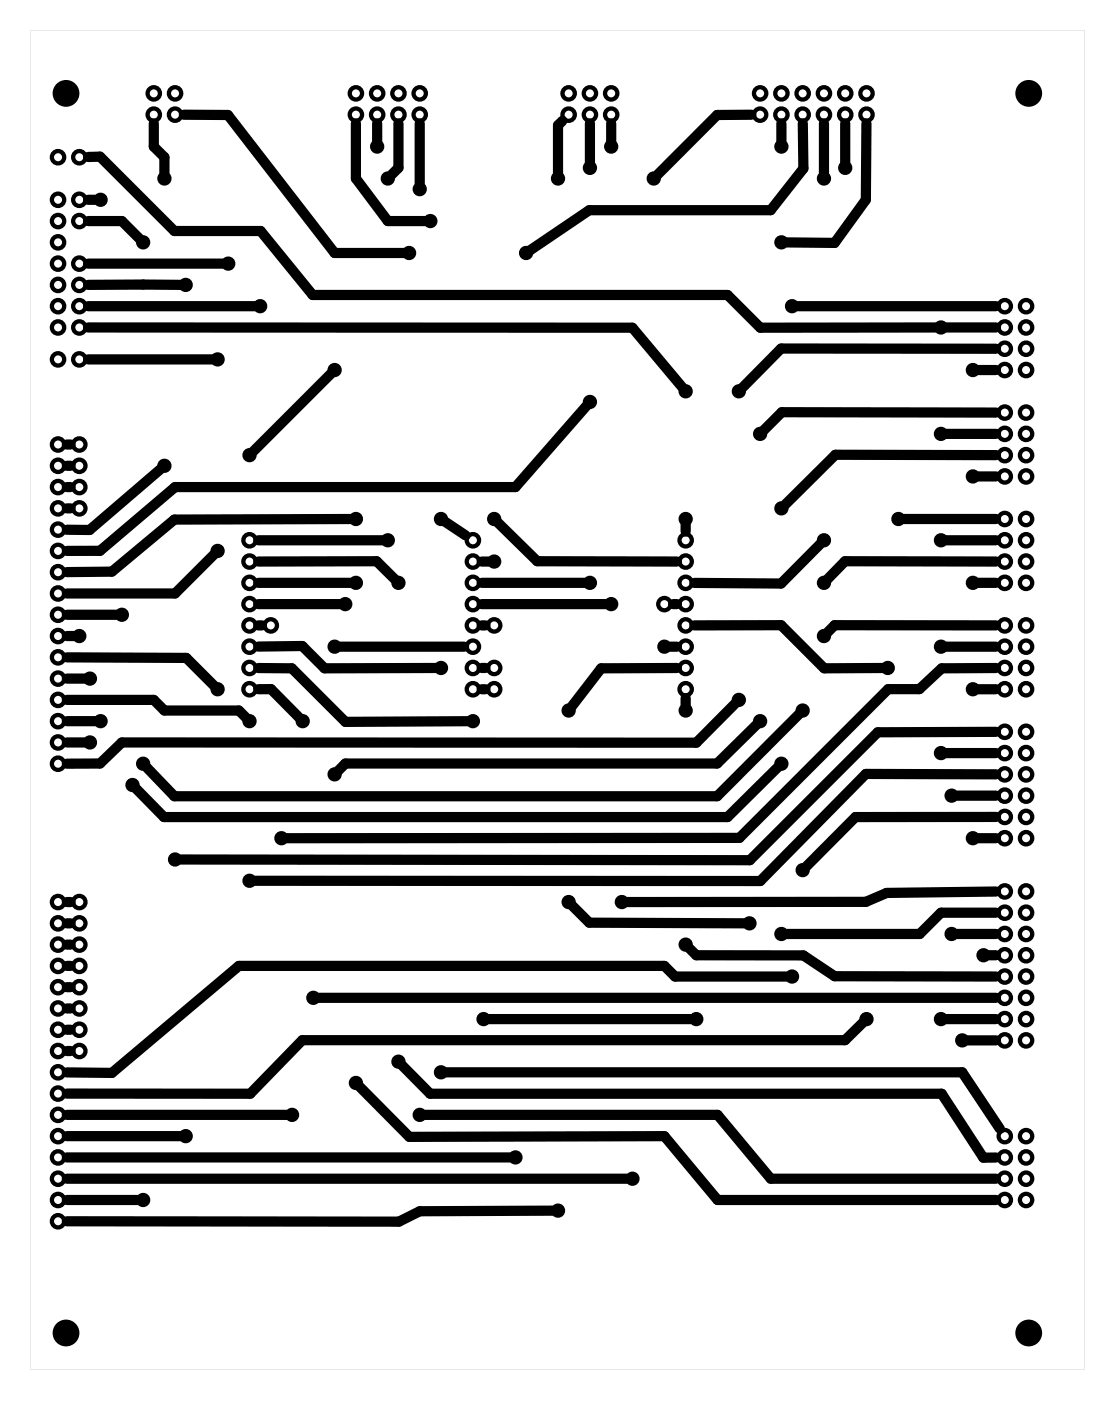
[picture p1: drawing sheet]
<svg xmlns="http://www.w3.org/2000/svg" width="133mm" height="167mm" viewBox="0 0 133 167" stroke-linecap="round" stroke-linejoin="round" font-family="sans-serif">
<path d="M3.6 3.6h125.9v159.9h-125.9zM3.6 3.6v159.8h125.9v-159.8z" fill="#000"/>
<g fill="none" stroke="#000" stroke-width=".8" stroke-linecap="butt">
<circle cx="45" cy="17.5" r=".45"/>
<circle cx="73" cy="17.5" r=".45"/>
<circle cx="93.3" cy="17.5" r=".45"/>
<circle cx="12" cy="23.8" r=".45"/>
<circle cx="17.1" cy="28.9" r=".45"/>
<circle cx="19.6" cy="21.3" r=".45"/>
<circle cx="22.2" cy="34" r=".45"/>
<circle cx="27.2" cy="31.5" r=".45"/>
<circle cx="31.1" cy="36.5" r=".45"/>
<circle cx="46.3" cy="21.3" r=".45"/>
<circle cx="48.8" cy="30.2" r=".45"/>
<circle cx="50.1" cy="22.6" r=".45"/>
<circle cx="51.4" cy="26.4" r=".45"/>
<circle cx="62.8" cy="30.2" r=".45"/>
<circle cx="66.6" cy="21.3" r=".45"/>
<circle cx="70.4" cy="20" r=".45"/>
<circle cx="78" cy="21.3" r=".45"/>
<circle cx="93.3" cy="28.9" r=".45"/>
<circle cx="94.6" cy="36.5" r=".45"/>
<circle cx="98.4" cy="21.3" r=".45"/>
<circle cx="100.9" cy="20" r=".45"/>
<circle cx="112.3" cy="39.1" r=".45"/>
<circle cx="19.6" cy="55.6" r=".45"/>
<circle cx="26" cy="42.9" r=".45"/>
<circle cx="29.8" cy="54.3" r=".45"/>
<circle cx="39.9" cy="44.2" r=".45"/>
<circle cx="70.4" cy="48" r=".45"/>
<circle cx="81.9" cy="46.7" r=".45"/>
<circle cx="88.2" cy="46.7" r=".45"/>
<circle cx="90.7" cy="51.8" r=".45"/>
<circle cx="112.3" cy="51.8" r=".45"/>
<circle cx="116.1" cy="44.2" r=".45"/>
<circle cx="116.1" cy="56.9" r=".45"/>
<circle cx="9.5" cy="75.9" r=".45"/>
<circle cx="14.5" cy="73.4" r=".45"/>
<circle cx="26" cy="65.8" r=".45"/>
<circle cx="39.9" cy="77.2" r=".45"/>
<circle cx="41.2" cy="72.1" r=".45"/>
<circle cx="42.5" cy="61.9" r=".45"/>
<circle cx="42.5" cy="69.6" r=".45"/>
<circle cx="46.3" cy="64.5" r=".45"/>
<circle cx="47.6" cy="69.6" r=".45"/>
<circle cx="52.6" cy="79.7" r=".45"/>
<circle cx="52.6" cy="61.9" r=".45"/>
<circle cx="59" cy="67" r=".45"/>
<circle cx="59" cy="61.9" r=".45"/>
<circle cx="70.4" cy="69.6" r=".45"/>
<circle cx="73" cy="72.1" r=".45"/>
<circle cx="79.3" cy="77.2" r=".45"/>
<circle cx="81.9" cy="61.9" r=".45"/>
<circle cx="93.3" cy="60.7" r=".45"/>
<circle cx="98.4" cy="64.5" r=".45"/>
<circle cx="98.4" cy="75.9" r=".45"/>
<circle cx="98.4" cy="69.6" r=".45"/>
<circle cx="106" cy="79.7" r=".45"/>
<circle cx="107.3" cy="61.9" r=".45"/>
<circle cx="112.3" cy="77.2" r=".45"/>
<circle cx="112.3" cy="64.5" r=".45"/>
<circle cx="116.1" cy="69.6" r=".45"/>
<circle cx="10.7" cy="88.6" r=".45"/>
<circle cx="10.7" cy="81" r=".45"/>
<circle cx="12" cy="86.1" r=".45"/>
<circle cx="15.8" cy="93.7" r=".45"/>
<circle cx="17.1" cy="91.2" r=".45"/>
<circle cx="26" cy="82.3" r=".45"/>
<circle cx="29.8" cy="86.1" r=".45"/>
<circle cx="36.1" cy="86.1" r=".45"/>
<circle cx="39.9" cy="92.4" r=".45"/>
<circle cx="56.5" cy="86.1" r=".45"/>
<circle cx="67.9" cy="84.8" r=".45"/>
<circle cx="81.9" cy="84.8" r=".45"/>
<circle cx="88.2" cy="83.5" r=".45"/>
<circle cx="90.7" cy="86.1" r=".45"/>
<circle cx="93.3" cy="91.2" r=".45"/>
<circle cx="95.8" cy="84.8" r=".45"/>
<circle cx="112.3" cy="89.9" r=".45"/>
<circle cx="113.6" cy="95" r=".45"/>
<circle cx="116.1" cy="82.3" r=".45"/>
<circle cx="20.9" cy="102.6" r=".45"/>
<circle cx="29.8" cy="105.1" r=".45"/>
<circle cx="33.6" cy="100" r=".45"/>
<circle cx="37.4" cy="119.1" r=".45"/>
<circle cx="67.9" cy="107.7" r=".45"/>
<circle cx="74.2" cy="107.7" r=".45"/>
<circle cx="81.9" cy="112.7" r=".45"/>
<circle cx="89.5" cy="110.2" r=".45"/>
<circle cx="93.3" cy="111.5" r=".45"/>
<circle cx="94.6" cy="116.6" r=".45"/>
<circle cx="95.8" cy="103.9" r=".45"/>
<circle cx="113.6" cy="111.5" r=".45"/>
<circle cx="116.1" cy="100" r=".45"/>
<circle cx="117.4" cy="114" r=".45"/>
<circle cx="22.2" cy="135.6" r=".45"/>
<circle cx="34.9" cy="133.1" r=".45"/>
<circle cx="42.5" cy="129.3" r=".45"/>
<circle cx="47.6" cy="126.7" r=".45"/>
<circle cx="50.1" cy="133.1" r=".45"/>
<circle cx="52.6" cy="128" r=".45"/>
<circle cx="57.7" cy="121.6" r=".45"/>
<circle cx="61.5" cy="138.1" r=".45"/>
<circle cx="83.1" cy="121.6" r=".45"/>
<circle cx="103.4" cy="121.6" r=".45"/>
<circle cx="112.3" cy="121.6" r=".45"/>
<circle cx="114.9" cy="124.2" r=".45"/>
<circle cx="17.1" cy="143.2" r=".45"/>
<circle cx="66.6" cy="144.5" r=".45"/>
<circle cx="75.5" cy="140.7" r=".45"/>
</g>
<g fill="none" stroke="#000" stroke-width=".51">
<circle cx="6.9" cy="18.8" r=".74"/>
<circle cx="9.5" cy="18.8" r=".74"/>
<circle cx="18.4" cy="13.7" r=".74"/>
<circle cx="18.4" cy="11.1" r=".74"/>
<circle cx="20.9" cy="13.7" r=".74"/>
<circle cx="20.9" cy="11.1" r=".74"/>
<circle cx="42.5" cy="13.7" r=".74"/>
<circle cx="42.5" cy="11.1" r=".74"/>
<circle cx="45" cy="13.7" r=".74"/>
<circle cx="45" cy="11.1" r=".74"/>
<circle cx="47.6" cy="13.7" r=".74"/>
<circle cx="47.6" cy="11.1" r=".74"/>
<circle cx="50.1" cy="13.7" r=".74"/>
<circle cx="50.1" cy="11.1" r=".74"/>
<circle cx="67.9" cy="13.7" r=".74"/>
<circle cx="67.9" cy="11.1" r=".74"/>
<circle cx="70.4" cy="13.7" r=".74"/>
<circle cx="70.4" cy="11.1" r=".74"/>
<circle cx="73" cy="13.7" r=".74"/>
<circle cx="73" cy="11.1" r=".74"/>
<circle cx="90.7" cy="13.7" r=".74"/>
<circle cx="90.7" cy="11.1" r=".74"/>
<circle cx="93.3" cy="13.7" r=".74"/>
<circle cx="93.3" cy="11.1" r=".74"/>
<circle cx="95.8" cy="13.7" r=".74"/>
<circle cx="95.8" cy="11.1" r=".74"/>
<circle cx="98.4" cy="13.7" r=".74"/>
<circle cx="98.4" cy="11.1" r=".74"/>
<circle cx="100.9" cy="13.7" r=".74"/>
<circle cx="100.9" cy="11.1" r=".74"/>
<circle cx="103.4" cy="13.7" r=".74"/>
<circle cx="103.4" cy="11.1" r=".74"/>
<circle cx="6.9" cy="26.4" r=".74"/>
<circle cx="6.9" cy="23.8" r=".74"/>
<circle cx="6.9" cy="31.5" r=".74"/>
<circle cx="6.9" cy="28.9" r=".74"/>
<circle cx="6.9" cy="39.1" r=".74"/>
<circle cx="6.9" cy="36.5" r=".74"/>
<circle cx="6.9" cy="34" r=".74"/>
<circle cx="9.5" cy="23.8" r=".74"/>
<circle cx="9.5" cy="26.4" r=".74"/>
<circle cx="9.5" cy="34" r=".74"/>
<circle cx="9.5" cy="31.5" r=".74"/>
<circle cx="9.5" cy="39.1" r=".74"/>
<circle cx="9.5" cy="36.5" r=".74"/>
<circle cx="120" cy="39.1" r=".74"/>
<circle cx="120" cy="36.5" r=".74"/>
<circle cx="122.5" cy="39.1" r=".74"/>
<circle cx="122.5" cy="36.5" r=".74"/>
<circle cx="6.9" cy="55.6" r=".74"/>
<circle cx="6.9" cy="53.1" r=".74"/>
<circle cx="6.9" cy="58.1" r=".74"/>
<circle cx="6.9" cy="42.9" r=".74"/>
<circle cx="9.5" cy="55.6" r=".74"/>
<circle cx="9.5" cy="53.1" r=".74"/>
<circle cx="9.5" cy="58.1" r=".74"/>
<circle cx="9.5" cy="42.9" r=".74"/>
<circle cx="120" cy="41.6" r=".74"/>
<circle cx="120" cy="51.8" r=".74"/>
<circle cx="120" cy="54.3" r=".74"/>
<circle cx="120" cy="44.2" r=".74"/>
<circle cx="120" cy="49.2" r=".74"/>
<circle cx="120" cy="56.9" r=".74"/>
<circle cx="122.5" cy="51.8" r=".74"/>
<circle cx="122.5" cy="49.2" r=".74"/>
<circle cx="122.5" cy="54.3" r=".74"/>
<circle cx="122.5" cy="41.6" r=".74"/>
<circle cx="122.5" cy="44.2" r=".74"/>
<circle cx="122.5" cy="56.9" r=".74"/>
<circle cx="6.9" cy="75.9" r=".74"/>
<circle cx="6.9" cy="78.5" r=".74"/>
<circle cx="6.9" cy="73.4" r=".74"/>
<circle cx="6.9" cy="60.7" r=".74"/>
<circle cx="6.9" cy="63.2" r=".74"/>
<circle cx="6.9" cy="68.3" r=".74"/>
<circle cx="6.9" cy="65.8" r=".74"/>
<circle cx="6.9" cy="70.8" r=".74"/>
<circle cx="9.5" cy="60.7" r=".74"/>
<circle cx="29.8" cy="67" r=".74"/>
<circle cx="29.8" cy="64.5" r=".74"/>
<circle cx="29.8" cy="69.6" r=".74"/>
<circle cx="29.8" cy="72.1" r=".74"/>
<circle cx="29.8" cy="79.7" r=".74"/>
<circle cx="29.8" cy="74.6" r=".74"/>
<circle cx="29.8" cy="77.2" r=".74"/>
<circle cx="32.3" cy="74.6" r=".74"/>
<circle cx="56.5" cy="67" r=".74"/>
<circle cx="56.5" cy="64.5" r=".74"/>
<circle cx="56.5" cy="72.1" r=".74"/>
<circle cx="56.5" cy="69.6" r=".74"/>
<circle cx="56.5" cy="79.7" r=".74"/>
<circle cx="56.5" cy="74.6" r=".74"/>
<circle cx="56.5" cy="77.2" r=".74"/>
<circle cx="59" cy="74.6" r=".74"/>
<circle cx="59" cy="79.7" r=".74"/>
<circle cx="79.3" cy="72.1" r=".74"/>
<circle cx="81.9" cy="67" r=".74"/>
<circle cx="81.9" cy="64.5" r=".74"/>
<circle cx="81.9" cy="69.6" r=".74"/>
<circle cx="81.9" cy="72.1" r=".74"/>
<circle cx="81.9" cy="74.6" r=".74"/>
<circle cx="81.9" cy="77.2" r=".74"/>
<circle cx="81.9" cy="79.7" r=".74"/>
<circle cx="120" cy="61.9" r=".74"/>
<circle cx="120" cy="77.2" r=".74"/>
<circle cx="120" cy="67" r=".74"/>
<circle cx="120" cy="69.6" r=".74"/>
<circle cx="120" cy="64.5" r=".74"/>
<circle cx="120" cy="74.6" r=".74"/>
<circle cx="120" cy="79.7" r=".74"/>
<circle cx="122.5" cy="77.2" r=".74"/>
<circle cx="122.5" cy="64.5" r=".74"/>
<circle cx="122.5" cy="74.6" r=".74"/>
<circle cx="122.5" cy="61.9" r=".74"/>
<circle cx="122.5" cy="69.6" r=".74"/>
<circle cx="122.5" cy="79.7" r=".74"/>
<circle cx="122.5" cy="67" r=".74"/>
<circle cx="6.9" cy="83.5" r=".74"/>
<circle cx="6.9" cy="91.2" r=".74"/>
<circle cx="6.9" cy="88.6" r=".74"/>
<circle cx="6.9" cy="81" r=".74"/>
<circle cx="6.9" cy="86.1" r=".74"/>
<circle cx="29.8" cy="82.3" r=".74"/>
<circle cx="56.5" cy="82.3" r=".74"/>
<circle cx="59" cy="82.3" r=".74"/>
<circle cx="81.9" cy="82.3" r=".74"/>
<circle cx="120" cy="95" r=".74"/>
<circle cx="120" cy="92.4" r=".74"/>
<circle cx="120" cy="82.3" r=".74"/>
<circle cx="120" cy="89.9" r=".74"/>
<circle cx="120" cy="87.3" r=".74"/>
<circle cx="120" cy="97.5" r=".74"/>
<circle cx="122.5" cy="89.9" r=".74"/>
<circle cx="122.5" cy="87.3" r=".74"/>
<circle cx="122.5" cy="92.4" r=".74"/>
<circle cx="122.5" cy="95" r=".74"/>
<circle cx="122.5" cy="82.3" r=".74"/>
<circle cx="122.5" cy="97.5" r=".74"/>
<circle cx="6.9" cy="110.2" r=".74"/>
<circle cx="6.9" cy="107.7" r=".74"/>
<circle cx="6.9" cy="112.7" r=".74"/>
<circle cx="6.9" cy="115.3" r=".74"/>
<circle cx="6.9" cy="117.8" r=".74"/>
<circle cx="9.5" cy="110.2" r=".74"/>
<circle cx="9.5" cy="107.7" r=".74"/>
<circle cx="9.5" cy="112.7" r=".74"/>
<circle cx="9.5" cy="115.3" r=".74"/>
<circle cx="9.5" cy="117.8" r=".74"/>
<circle cx="120" cy="114" r=".74"/>
<circle cx="120" cy="108.9" r=".74"/>
<circle cx="120" cy="100" r=".74"/>
<circle cx="120" cy="119.1" r=".74"/>
<circle cx="120" cy="106.4" r=".74"/>
<circle cx="120" cy="111.5" r=".74"/>
<circle cx="120" cy="116.6" r=".74"/>
<circle cx="122.5" cy="108.9" r=".74"/>
<circle cx="122.5" cy="106.4" r=".74"/>
<circle cx="122.5" cy="111.5" r=".74"/>
<circle cx="122.5" cy="114" r=".74"/>
<circle cx="122.5" cy="100" r=".74"/>
<circle cx="122.5" cy="116.6" r=".74"/>
<circle cx="122.5" cy="119.1" r=".74"/>
<circle cx="6.9" cy="133.1" r=".74"/>
<circle cx="6.9" cy="135.6" r=".74"/>
<circle cx="6.9" cy="130.5" r=".74"/>
<circle cx="6.9" cy="138.1" r=".74"/>
<circle cx="6.9" cy="128" r=".74"/>
<circle cx="6.9" cy="120.4" r=".74"/>
<circle cx="6.9" cy="122.9" r=".74"/>
<circle cx="6.9" cy="125.4" r=".74"/>
<circle cx="9.5" cy="122.9" r=".74"/>
<circle cx="9.5" cy="120.4" r=".74"/>
<circle cx="9.5" cy="125.4" r=".74"/>
<circle cx="120" cy="138.1" r=".74"/>
<circle cx="120" cy="121.6" r=".74"/>
<circle cx="120" cy="135.6" r=".74"/>
<circle cx="120" cy="124.2" r=".74"/>
<circle cx="122.5" cy="138.1" r=".74"/>
<circle cx="122.5" cy="135.6" r=".74"/>
<circle cx="122.5" cy="124.2" r=".74"/>
<circle cx="122.5" cy="121.6" r=".74"/>
<circle cx="6.9" cy="145.8" r=".74"/>
<circle cx="6.9" cy="140.7" r=".74"/>
<circle cx="6.9" cy="143.2" r=".74"/>
<circle cx="120" cy="140.7" r=".74"/>
<circle cx="120" cy="143.2" r=".74"/>
<circle cx="122.5" cy="140.7" r=".74"/>
<circle cx="122.5" cy="143.2" r=".74"/>
</g>
<g fill="#000">
<circle cx="7.9" cy="11.1" r="1.6"/>
<circle cx="122.8" cy="11.1" r="1.6"/>
<circle cx="7.9" cy="159.1" r="1.6"/>
<circle cx="122.8" cy="159.1" r="1.6"/>
</g>
<g fill="none" stroke="#000" stroke-width="1.2">
<path d="M10.5 18.7h1.4l8.9 8.9h10.3l6.2 7.6h49.6l3.9 3.9h20.9M18.4 14.7v2.8l1.2 1.3v1.9M21.9 13.7h5.3l12.7 16.5h8.3M42.5 14.7v6.6l3.8 5.1h4.5M45 14.7v2.2M47.6 14.7v5.3l-.9 .9M50.1 14.7v7.3M67.1 14.4l-.5 .6v5.7M70.4 14.7v4.7M73 14.7v2.2M89.7 13.7h-4.1l-7.1 7.2M93.3 14.7v2.2"/>
<path d="M95.8 14.7l.1 5.4-3.9 5h-21.6l-7.1 4.8M98.4 14.7v6M100.9 14.7v4.7M103.4 14.7v9.1l-3.8 5.2-5.7-.1M10.5 34h11.1M10.5 39.1h65l6 7.1M10.5 26.4h4l2.2 2.1M10.5 36.5h19.9M10.5 23.8h.9M10.5 31.5h16.1M95.2 36.5h23.7M113 39.1h5.9"/>
<path d="M8 58.1h.4M8 53.1h.4M8 55.6h.4M10.5 42.9h14.9M19.2 56l-8.5 7.3-2.7-.1M39.5 44.6l-9.3 9.3M70 48.4l-8.5 9.7h-40.6l-9 7.6-3.9 .1M113 51.8h5.9M116.8 44.2h2.1M116.8 56.9h2.1M118.9 41.6h-25.6l-4.7 4.7M118.9 49.2h-25.6l-2.1 2.2"/>
<path d="M118.9 54.3h-19.2l-6 5.9M8 78.5h14.2l3.3 3.3M8 73.4h5.9M8 75.9h.9M8 60.7h.4M25.5 66.2l-4.6 4.6h-12.9M30.8 72.1h9.8M30.8 69.6h11.1M30.8 64.5h14.9M30.8 67h14.2l2.1 2.1M30.8 74.6h.5M30.8 77.2l5.3-.1 2.6 2.7 13.3-.1"/>
<path d="M30.8 79.7l4 .1 6.4 6.4 14.6-.1M40.6 77.2h14.8M41.9 61.9l-21.1 .1-7.4 6.2-5.4 .1M53.2 62.3l2.4 1.6M57.5 72.1h14.9M57.5 67h.9M57.5 69.6h12.3M57.5 74.6h.5M57.5 79.7h.5M59.4 62.4l4.7 4.6h16.7M79.9 77.2h.9M80.4 72.1h.4"/>
<path d="M80.8 79.7l-9 .1-3.5 4.5M81.9 62.6v.8M82.9 74.6h10.4l5.1 5.2 7-.1M97.9 64.9l-4.6 4.7h-10.4M107.9 61.9h11M113 64.5h5.9M113 77.2h5.9M116.8 69.6h2.1M118.9 67h-18l-2.1 2.1M118.9 74.6h-19.3l-.8 .9M118.9 79.7l-6.5 .1-2.6 2.5h-3.8l-17.7 17.7h-54.1M8 88.6h2.1"/>
<path d="M8 86.1h3.4M8 81h2.1M8 83.5h10.4l1.2 1.3h8.9l.9 .8M30.8 82.3h1.6l3.3 3.3M57.5 82.3h.5M81.9 83.3v.9M87.8 84l-4.7 4.6h-68.6l-2.6 2.5-3.9 .1M90.3 86.5l-4.7 4.6h-44.4l-.8 .9M92.9 91.6l-6 5.9h-67.3l-3.4-3.4M95.4 85.2l-9.8 9.8h-64.8l-3.3-3.4M113 89.9h5.9M114.2 95h4.7"/>
<path d="M116.8 82.3h2.1M118.9 87.3l-14.1 .1-15.3 15.3-68-.1M118.9 97.5h-16.8l-5.8 5.9M118.9 92.4h-15.5l-12.6 12.8-60.4-.1M8 115.3h.4M8 107.7h.4M8 110.2h.4M8 112.7h.4M8 117.8h.4M38 119.1h80.9M68.3 108.1l2.1 2 18.5 .1M82.3 113.2l.8 .8h12.8l3.7 2.5 19.3 .1"/>
<path d="M93.9 116.6h-13.3l-1.3-1.3h-50.8l-15.1 12.8-5.4-.1M114.2 111.5h4.7M116.8 100h2.1M118 114h.9M118.9 108.9h-6.6l-2.5 2.6h-15.9M118.9 106.4l-13 .2-2.5 1-28.5 .1M8 138.1h52.9M8 133.1h26.3M8 135.6h13.6M8 120.4h.4M8 122.9h.4M8 125.4h.4"/>
<path d="M42.9 129.7l6 6 30.4-.1 6.4 7.6h33.2M48 127.2l3.4 3.3h61l5 7.7h1.5M50.7 133.1h35l6.3 7.6h26.9M53.3 128h61.6l4.5 6.7M58.3 121.6h24.2M103 122.1l-2.1 2.1h-64.8l-6.2 6.3h-21.9M113 121.6h5.9M115.5 124.2h3.4M8 143.2h8.5M8 140.7h66.9M66 144.5l-15.9 .1-2.5 1.2h-39.6"/>
</g>
</svg>
